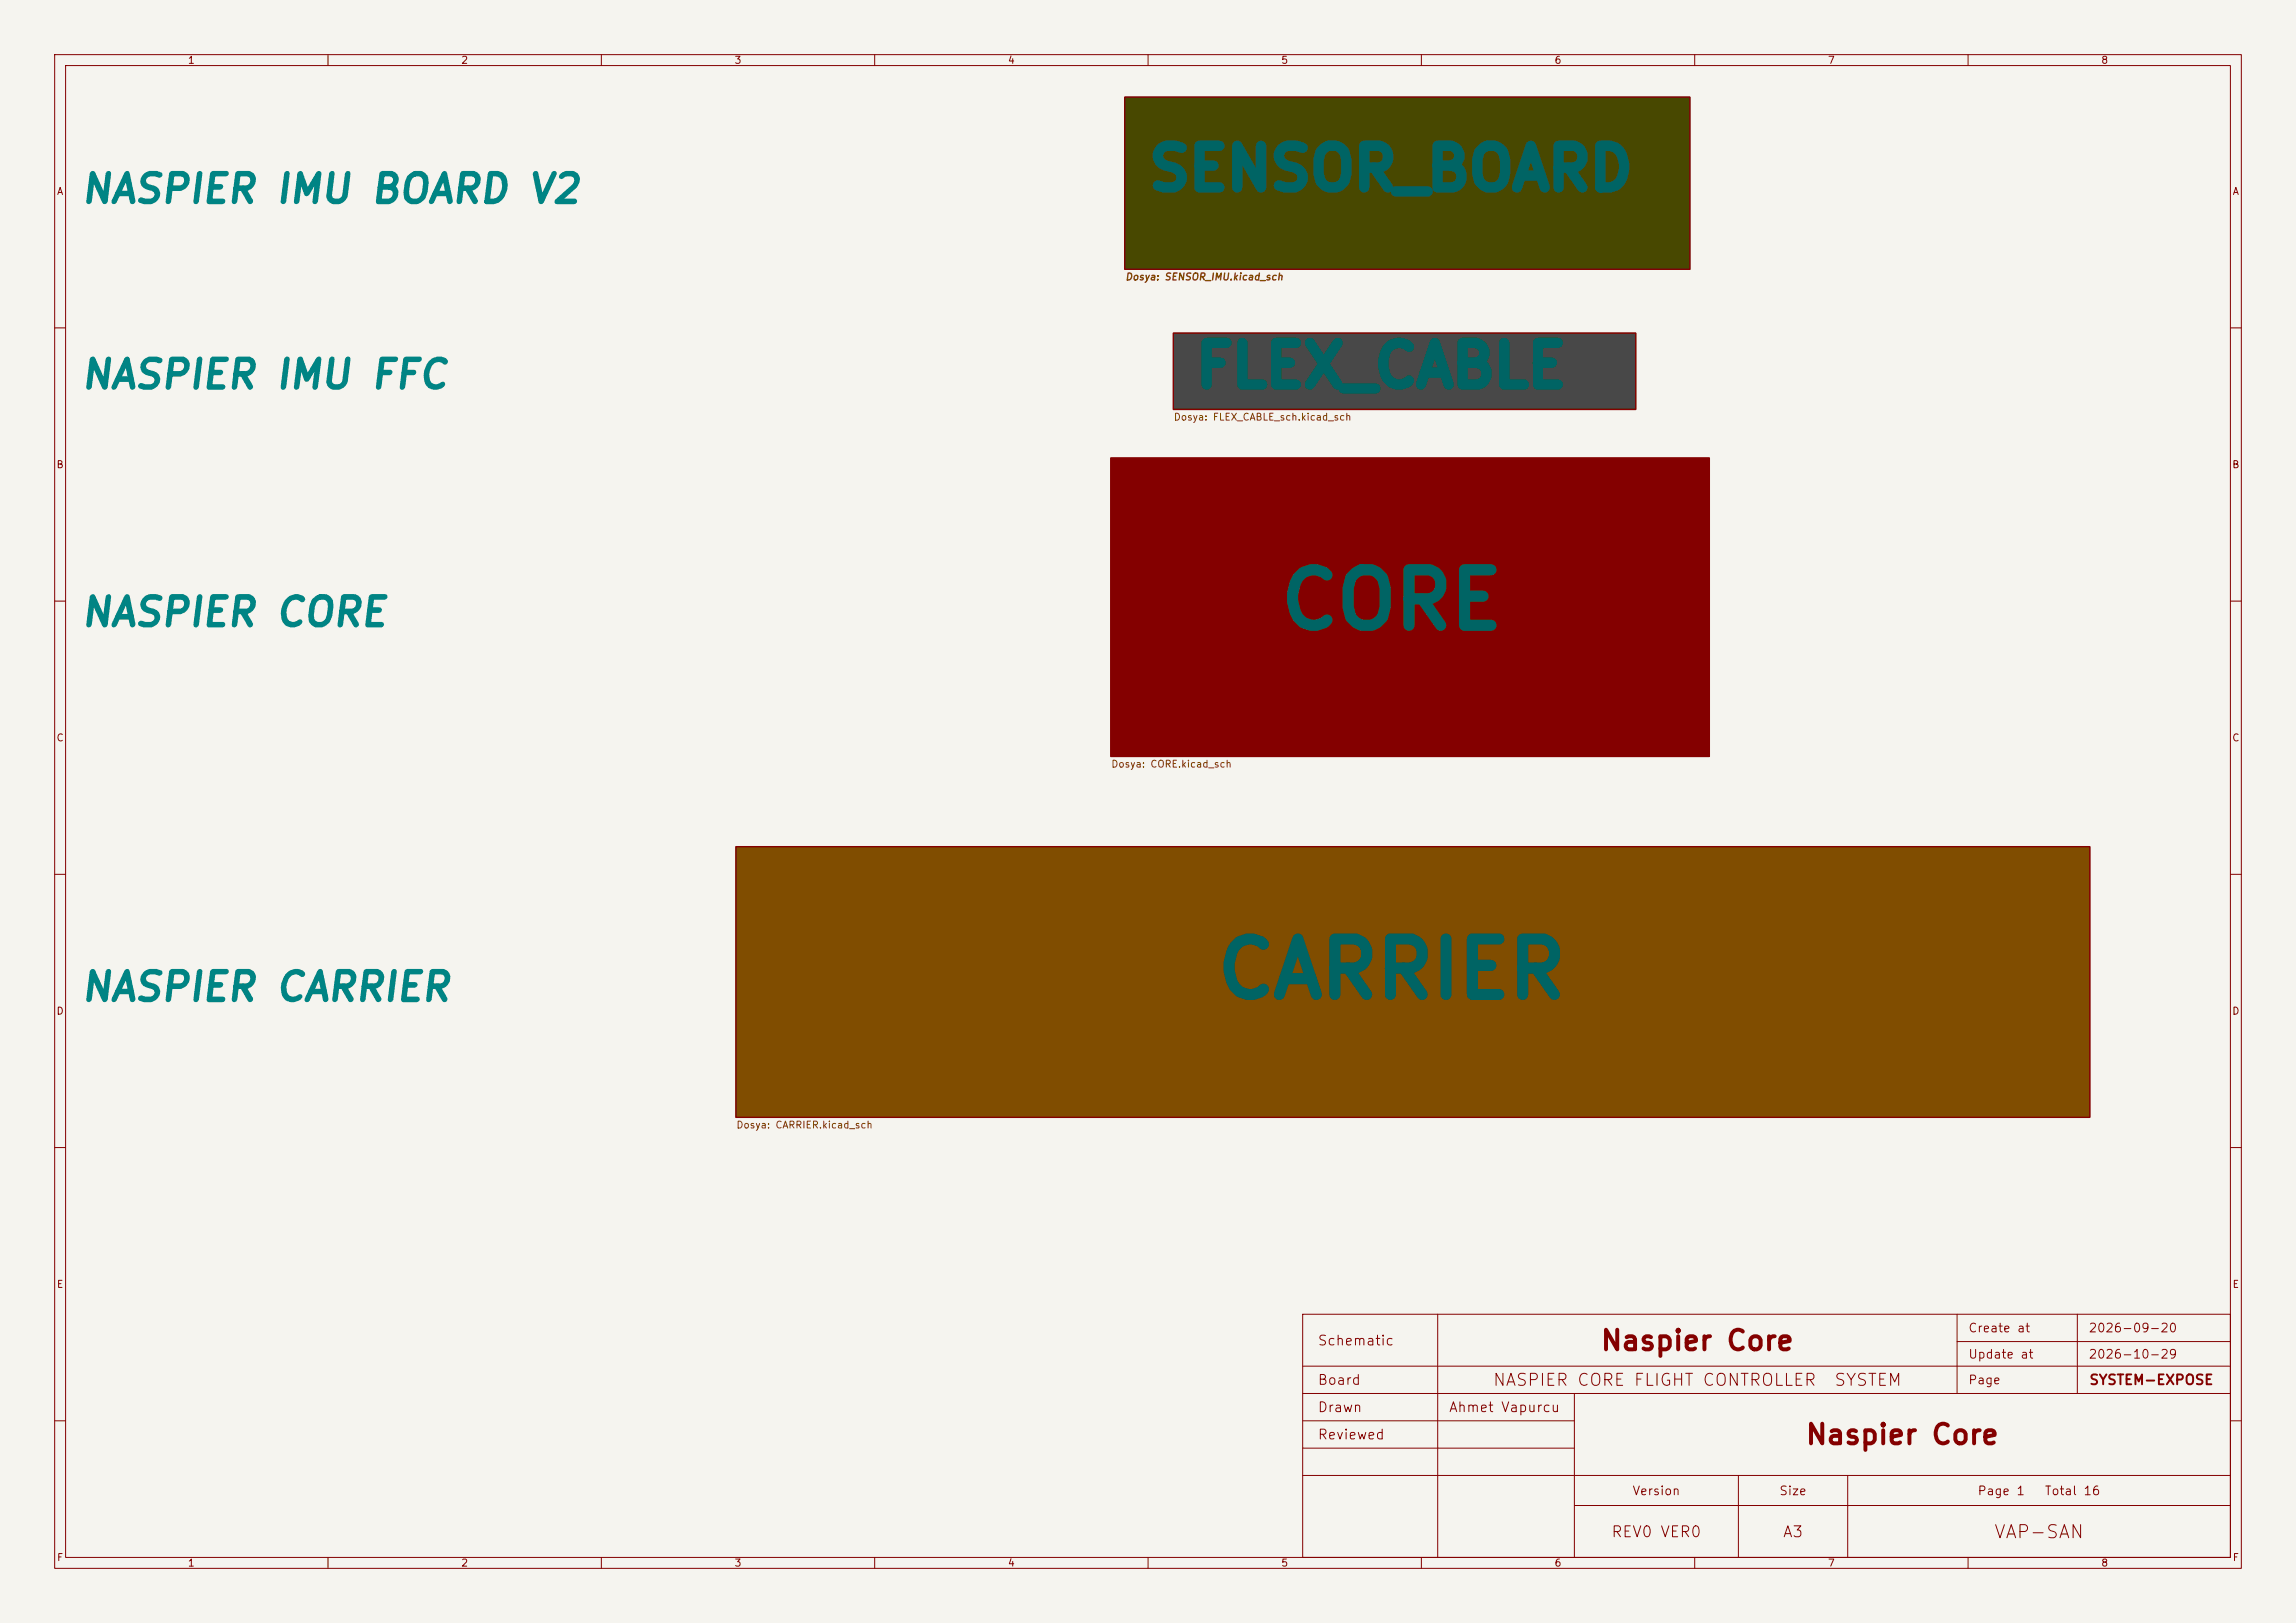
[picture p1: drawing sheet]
<svg xmlns="http://www.w3.org/2000/svg" width="420mm" height="297mm" viewBox="0 0 420 297" stroke-linecap="round" stroke-linejoin="round" font-family="sans-serif">
<defs><g id="words">
<g font-size="10.2" fill="#006464">
<text x="233.5" y="117.5">CORE</text>
<text x="221.9" y="185.1">CARRIER</text>
</g>
<g font-size="7.6" fill="#006464">
<text x="209.6" y="36.6">SENSOR_BOARD</text>
<text x="218.2" y="72.7">FLEX_CABLE</text>
</g>
<g font-size="5.1" fill="#008484">
<text x="14.4" y="38.4">NASPIER IMU BOARD V2</text>
<text x="14.4" y="72.4">NASPIER IMU FFC</text>
<text x="14.4" y="115.9">NASPIER CORE</text>
<text x="14.4" y="184.4">NASPIER CARRIER</text>
</g>
<g font-size="3.6" fill="#840000">
<text x="292.6" y="248">Naspier Core</text>
<text x="330.1" y="265.2">Naspier Core</text>
</g>
<text font-size="2.4" fill="#840000" x="364.6" y="282.1">VAP-SAN</text>
<g font-size="2.2" fill="#840000">
<text x="272.9" y="254.2">NASPIER CORE FLIGHT CONTROLLER</text>
<text x="335.4" y="254.2">SYSTEM</text>
</g>
<g font-size="2" fill="#840000">
<text x="294.6" y="281.8">REV0 VER0</text>
<text x="326" y="281.8">A3</text>
</g>
<g font-size="1.8" fill="#840000">
<text x="240.9" y="246.7">Schematic</text>
<text x="240.9" y="253.9">Board</text>
<text x="382" y="253.9">SYSTEM-EXPOSE</text>
<text x="240.9" y="258.9">Drawn</text>
<text x="240.9" y="263.9">Reviewed</text>
<text x="264.9" y="258.9">Ahmet Vapurcu</text>
</g>
<g font-size="1.6" fill="#840000">
<text x="359.9" y="244.2">Create at</text>
<text x="381.9" y="244.2">2026-09-20</text>
<text x="359.9" y="249">Update at</text>
<text x="381.9" y="249">2026-10-29</text>
<text x="359.9" y="253.7">Page</text>
<text x="298.5" y="274">Version</text>
<text x="325.4" y="274">Size</text>
<text x="361.6" y="274">Page 1</text>
<text x="373.9" y="274">Total 16</text>
</g>
<g font-size="1.3" fill="#840000">
<text x="34.3" y="12">1</text>
<text x="84.3" y="12">2</text>
<text x="134.3" y="12">3</text>
<text x="184.3" y="12">4</text>
<text x="234.3" y="12">5</text>
<text x="284.3" y="12">6</text>
<text x="334.3" y="12">7</text>
<text x="384.3" y="12">8</text>
<text x="10.3" y="36">A</text>
<text x="408.3" y="36">A</text>
<text x="10.2" y="86">B</text>
<text x="408.2" y="86">B</text>
<text x="10.2" y="136">C</text>
<text x="408.2" y="136">C</text>
<text x="10.2" y="186">D</text>
<text x="408.2" y="186">D</text>
<text x="10.3" y="236">E</text>
<text x="408.3" y="236">E</text>
<text x="10.3" y="286">F</text>
<text x="34.3" y="287">1</text>
<text x="84.3" y="287">2</text>
<text x="134.3" y="287">3</text>
<text x="184.3" y="287">4</text>
<text x="234.3" y="287">5</text>
<text x="284.3" y="287">6</text>
<text x="334.3" y="287">7</text>
<text x="384.3" y="287">8</text>
<text x="408.3" y="286">F</text>
</g>
<g font-size="1.3" fill="#725600">
<text x="205.7" y="51.6">Dosya: SENSOR_IMU.kicad_sch</text>
<text x="214.6" y="77.3">Dosya: FLEX_CABLE_sch.kicad_sch</text>
<text x="203.2" y="140.8">Dosya: CORE.kicad_sch</text>
<text x="134.6" y="206.8">Dosya: CARRIER.kicad_sch</text>
</g>
</g></defs>
<path d="M0 0h420v297h-420z" fill="#f5f4ef" stroke="#f5f4ef" stroke-width=".18"/>
<g fill="none" stroke="#840000" stroke-width=".18">
<path d="M10 10h400v277h-400zM12 12h396v273h-396zM60 10v2M110 10v2M160 10v2M210 10v2M260 10v2M310 10v2M360 10v2M10 60h2M408 60h2M10 110h2"/>
<path d="M408 110h2M10 160h2M408 160h2M10 210h2M408 210h2M238.3 240.5h169.7v44.5h-169.7zM238.3 250h169.7M238.3 255h169.7M263 240.5v44.5M288 255v30M358 245.5h50M358 240.5v14.5"/>
<path d="M380 240.5v14.5M10 260h2M238.3 260h49.7M238.3 265h49.7M238.3 270h169.7M288 275.5h120M318 270v15M338 270v15M408 260h2M60 285v2M110 285v2M160 285v2"/>
<path d="M210 285v2M260 285v2M310 285v2M360 285v2"/>
</g>
<path d="M205.7 17.8h103.4v31.5h-103.4z" fill="#484800" stroke="#484800" stroke-width=".18"/>
<path d="M214.6 61h84.6v13.9h-84.6z" fill="#484848" stroke="#484848" stroke-width=".18"/>
<path d="M134.6 154.9h247.7v49.6h-247.7z" fill="#804d00" stroke="#804d00" stroke-width=".18"/>
<path d="M203.2 83.8h109.5v54.6h-109.5z" fill="#840000" stroke="#840000" stroke-width=".18"/>
<path d="M205.7 17.8h103.4v31.5h-103.4zM214.6 61h84.6v13.9h-84.6zM203.2 83.8h109.5v54.6h-109.5zM134.6 154.9h247.7v49.6h-247.7z" fill="none" stroke="#840000" stroke-width=".25"/>
<use href="#words"/>
</svg>
